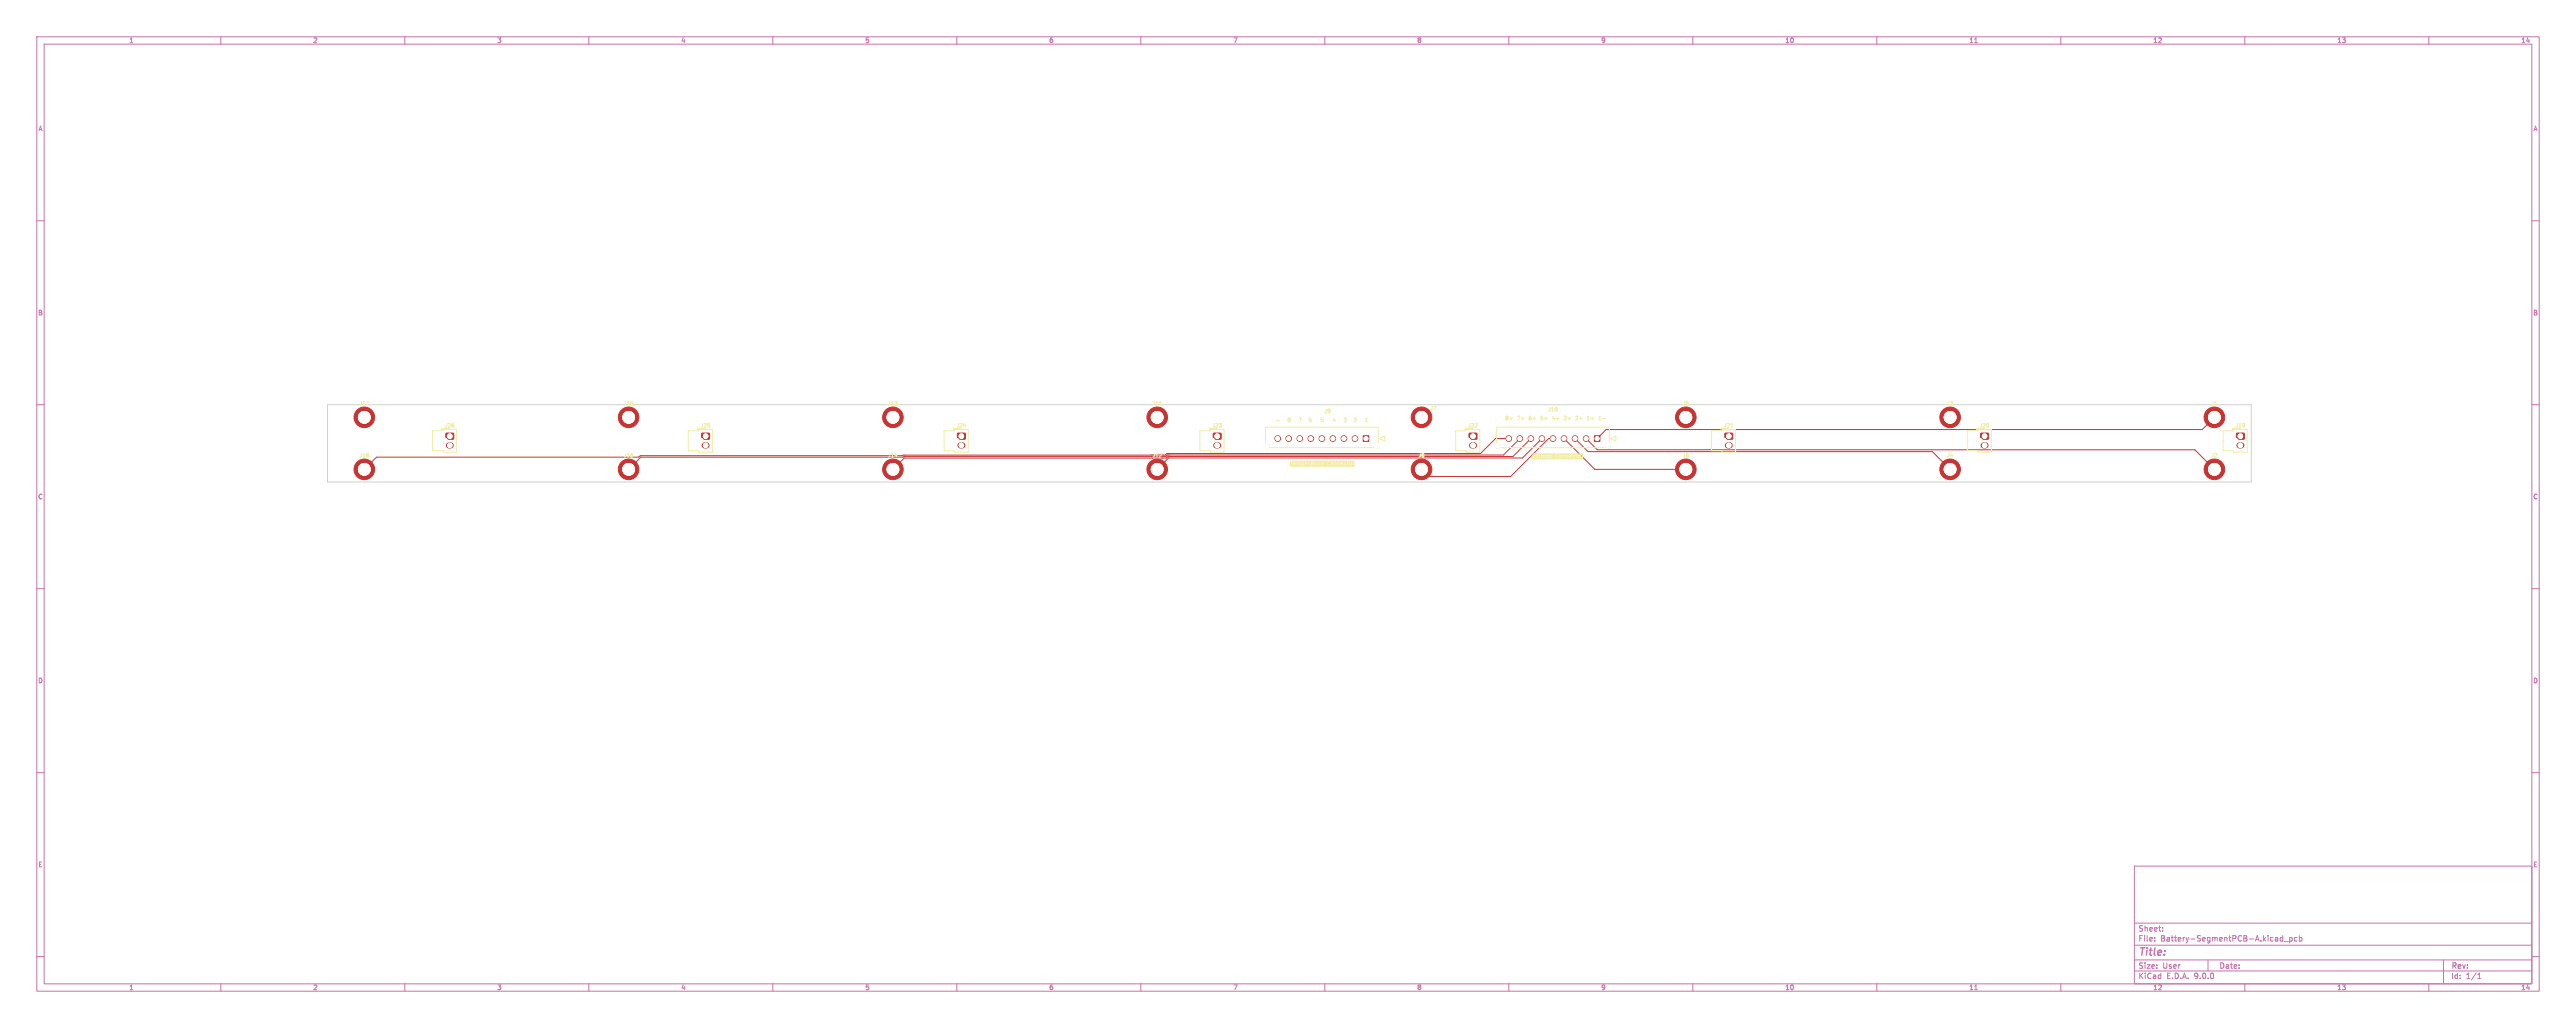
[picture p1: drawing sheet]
<svg xmlns="http://www.w3.org/2000/svg" width="700mm" height="279mm" viewBox="0 0 700 279" stroke-linecap="round" stroke-linejoin="round" font-family="sans-serif">
<defs><g id="words">
<text font-size="2.8" fill="#c872ab" x="581" y="260.3">Title:</text>
<g font-size="2.1" fill="#c872ab">
<text x="581" y="256.1">File:</text>
<text x="581" y="253.4">Sheet:</text>
<text x="587.1" y="256.1">Battery-SegmentPCB-A.kicad_pcb</text>
<text x="581" y="263.5">Size:</text>
<text x="587.7" y="263.5">User</text>
<text x="603" y="263.5">Date:</text>
<text x="666" y="263.7">Rev:</text>
<text x="581" y="266.3">KiCad</text>
<text x="588.7" y="266.3">E.D.A.</text>
<text x="596.3" y="266.3">9.0.0</text>
<text x="666" y="266.3">Id:</text>
<text x="670.1" y="266.3">1/1</text>
</g>
<g font-size="1.8" fill="#c872ab">
<text x="35" y="11.9">1</text>
<text x="85" y="11.9">2</text>
<text x="135" y="11.9">3</text>
<text x="185" y="11.9">4</text>
<text x="235" y="11.9">5</text>
<text x="285" y="11.9">6</text>
<text x="335" y="11.9">7</text>
<text x="385" y="11.9">8</text>
<text x="435" y="11.9">9</text>
<text x="485" y="11.9">10</text>
<text x="535" y="11.9">11</text>
<text x="585" y="11.9">12</text>
<text x="635" y="11.9">13</text>
<text x="685" y="11.9">14</text>
<text x="10.3" y="35.9">A</text>
<text x="688.3" y="35.9">A</text>
<text x="10.3" y="85.9">B</text>
<text x="688.3" y="85.9">B</text>
<text x="10.3" y="135.9">C</text>
<text x="688.3" y="135.9">C</text>
<text x="10.3" y="185.9">D</text>
<text x="688.3" y="185.9">D</text>
<text x="10.3" y="235.9">E</text>
<text x="688.3" y="235.9">E</text>
<text x="35" y="269.3">1</text>
<text x="85" y="269.3">2</text>
<text x="135" y="269.3">3</text>
<text x="185" y="269.3">4</text>
<text x="235" y="269.3">5</text>
<text x="285" y="269.3">6</text>
<text x="335" y="269.3">7</text>
<text x="385" y="269.3">8</text>
<text x="435" y="269.3">9</text>
<text x="485" y="269.3">10</text>
<text x="535" y="269.3">11</text>
<text x="585" y="269.3">12</text>
<text x="635" y="269.3">13</text>
<text x="685" y="269.3">14</text>
</g>
<g font-size="1.4" fill="#f2eda1">
<text x="97.5" y="110.4">J17</text>
<text x="169.4" y="110.4">J15</text>
<text x="241.2" y="110.4">J13</text>
<text x="313" y="110.4">J11</text>
<text x="359.8" y="112.5">J9</text>
<text x="388.5" y="111.7">J7</text>
<text x="420.5" y="112">J10</text>
<text x="457.1" y="110.4">J5</text>
<text x="528.9" y="110.4">J3</text>
<text x="600.8" y="110.4">J1</text>
<text x="120.8" y="116.4">J26</text>
<text x="190.3" y="116.4">J25</text>
<text x="259.8" y="116.4">J24</text>
<text x="329.3" y="116.4">J23</text>
<text x="349.7" y="114.8">8</text>
<text x="352.8" y="114.8">7</text>
<text x="355.5" y="114.8">6</text>
<text x="358.7" y="114.8">5</text>
<text x="362" y="114.8">4</text>
<text x="365" y="114.8">3</text>
<text x="367.7" y="114.8">2</text>
<text x="370.7" y="114.8">1</text>
<text x="398.8" y="116.4">J22</text>
<text x="409" y="114.3">8+</text>
<text x="412.1" y="114.3">7+</text>
<text x="415.3" y="114.3">6+</text>
<text x="418.4" y="114.3">5+</text>
<text x="421.6" y="114.3">4+</text>
<text x="424.7" y="114.3">2+</text>
<text x="427.9" y="114.3">2+</text>
<text x="431.1" y="114.3">1+</text>
<text x="434.2" y="114.3">1-</text>
<text x="468.3" y="116.4">J21</text>
<text x="537.8" y="116.4">J20</text>
<text x="607.3" y="116.4">J19</text>
<text x="97.5" y="124.5">J18</text>
<text x="169.4" y="124.5">J16</text>
<text x="241.2" y="124.5">J14</text>
<text x="313" y="124.5">J12</text>
<text x="385.3" y="124.5">J8</text>
<text x="457.1" y="124.5">J6</text>
<text x="528.9" y="124.5">J4</text>
<text x="600.8" y="124.5">J2</text>
</g>
</g></defs>
<g fill="none" stroke="#c872ab" stroke-width=".27">
<path d="M10 10h680v259.4h-680zM12 12h676v255.4h-676zM60 10v2M110 10v2M160 10v2M210 10v2M260 10v2M310 10v2M360 10v2M410 10v2M460 10v2M510 10v2"/>
<path d="M536.6 11.6h.7M560 10v2M610 10v2M660 10v2M10 60h2M688 60h2M10 110h2M688 110h2M10 160h2M688 160h2M10 210h2M688 210h2"/>
<path d="M580 235.4h108v32h-108zM10 260h2M580 256.9h108M580 250.9h108M585.5 255.6v.2M585.5 254.9v.1M587.7 252.9v.2M587.7 252.2v.1M619.7 255.7h.6M619.7 254.9h.6M620.3 254.3v1.5M620.7 255.9h1.1"/>
<path d="M622.2 254.9l.4-.1 .3 .3-.2 .6h-.5M622.2 254.8v1.5M624.2 254.9l-.5-.1-.2 .3 .1 .6h.6M624.8 254.9l.4-.1 .3 .3-.1 .6h-.6M624.8 254.3v1.5M688 260h2M60 267.4v2M110 267.4v2M160 267.4v2M210 267.4v2M260 267.4v2M310 267.4v2"/>
<path d="M360 267.4v2M410 267.4v2M460 267.4v2M510 267.4v2M536.6 269h.7M560 267.4v2M580 263.9h108M580 260.9h108M600 260.9v3M610 267.4v2M660 267.4v2M664 260.9v6.5"/>
<path d="M673.3 266h.9M673.3 264.9l.4-.4v1.5"/>
</g>
<g fill="none" stroke="#d0d2cd" stroke-width=".27">
<path d="M89 110h522.7v21h-522.7z"/>
<circle cx="99" cy="113.4" r="1.6"/>
<circle cx="170.8" cy="113.4" r="1.6"/>
<circle cx="242.6" cy="113.4" r="1.6"/>
<circle cx="314.5" cy="113.4" r="1.6"/>
<circle cx="386.3" cy="113.4" r="1.6"/>
<circle cx="458.1" cy="113.4" r="1.6"/>
<circle cx="529.9" cy="113.4" r="1.6"/>
<circle cx="601.7" cy="113.4" r="1.6"/>
<circle cx="99" cy="127.6" r="1.6"/>
<circle cx="170.8" cy="127.6" r="1.6"/>
<circle cx="242.6" cy="127.6" r="1.6"/>
<circle cx="314.5" cy="127.6" r="1.6"/>
<circle cx="386.3" cy="127.6" r="1.6"/>
<circle cx="458.1" cy="127.6" r="1.6"/>
<circle cx="529.9" cy="127.6" r="1.6"/>
<circle cx="601.7" cy="127.6" r="1.6"/>
</g>
<g fill="#d0d2cd" stroke="#d0d2cd" stroke-width=".27">
<circle cx="601.7" cy="127.6" r="1.6"/>
<circle cx="468.4" cy="119.8" r=".65"/>
<circle cx="469.8" cy="118.5" r=".6"/>
<circle cx="469.8" cy="121" r=".6"/>
<circle cx="344.2" cy="121.2" r=".63"/>
<circle cx="374.2" cy="121.2" r=".63"/>
<circle cx="371.2" cy="119.2" r=".51"/>
<circle cx="368.2" cy="119.2" r=".51"/>
<circle cx="365.2" cy="119.2" r=".51"/>
<circle cx="362.2" cy="119.2" r=".51"/>
<circle cx="359.2" cy="119.2" r=".51"/>
<circle cx="356.2" cy="119.2" r=".51"/>
<circle cx="353.2" cy="119.2" r=".51"/>
<circle cx="350.2" cy="119.2" r=".51"/>
<circle cx="347.2" cy="119.2" r=".51"/>
<circle cx="99" cy="127.6" r="1.6"/>
<circle cx="601.7" cy="113.4" r="1.6"/>
<circle cx="314.5" cy="127.6" r="1.6"/>
<circle cx="242.6" cy="127.6" r="1.6"/>
<circle cx="190.4" cy="119.8" r=".65"/>
<circle cx="191.7" cy="118.5" r=".6"/>
<circle cx="191.7" cy="121" r=".6"/>
<circle cx="314.5" cy="113.4" r="1.6"/>
<circle cx="386.3" cy="113.4" r="1.6"/>
<circle cx="170.8" cy="113.4" r="1.6"/>
<circle cx="529.9" cy="127.6" r="1.6"/>
<circle cx="329.4" cy="119.8" r=".65"/>
<circle cx="330.8" cy="118.6" r=".6"/>
<circle cx="330.8" cy="121.1" r=".6"/>
<circle cx="386.3" cy="127.6" r="1.6"/>
<circle cx="242.6" cy="113.4" r="1.6"/>
<circle cx="259.9" cy="119.8" r=".65"/>
<circle cx="261.2" cy="118.6" r=".6"/>
<circle cx="261.2" cy="121.1" r=".6"/>
<circle cx="170.8" cy="127.6" r="1.6"/>
<circle cx="99" cy="113.4" r="1.6"/>
<circle cx="120.9" cy="119.8" r=".65"/>
<circle cx="122.2" cy="118.5" r=".6"/>
<circle cx="122.2" cy="121" r=".6"/>
<circle cx="529.9" cy="113.4" r="1.6"/>
<circle cx="607.5" cy="119.8" r=".65"/>
<circle cx="608.8" cy="118.5" r=".6"/>
<circle cx="608.8" cy="121" r=".6"/>
<circle cx="458.1" cy="127.6" r="1.6"/>
<circle cx="537.9" cy="119.8" r=".65"/>
<circle cx="539.3" cy="118.5" r=".6"/>
<circle cx="539.3" cy="121" r=".6"/>
<circle cx="398.9" cy="119.8" r=".65"/>
<circle cx="400.3" cy="118.5" r=".6"/>
<circle cx="400.3" cy="121.1" r=".6"/>
<circle cx="458.1" cy="113.4" r="1.6"/>
<circle cx="407" cy="121.2" r=".63"/>
<circle cx="437" cy="121.2" r=".63"/>
<circle cx="434" cy="119.2" r=".51"/>
<circle cx="431" cy="119.2" r=".51"/>
<circle cx="428" cy="119.2" r=".51"/>
<circle cx="425" cy="119.2" r=".51"/>
<circle cx="422" cy="119.2" r=".51"/>
<circle cx="419" cy="119.2" r=".51"/>
<circle cx="416" cy="119.2" r=".51"/>
<circle cx="413" cy="119.2" r=".51"/>
<circle cx="410" cy="119.2" r=".51"/>
</g>
<g fill="#c83434" stroke="#c83434" stroke-width=".27">
<path d="M468.8 117.8h2v1.5h-1.6l-.5-.5z"/>
<path d="M370.4 118.4h1.6v1.6h-1.6z"/>
<path d="M190.7 117.8h2.1v1.5h-1.7l-.4-.5z"/>
<path d="M329.7 117.8h2.1v1.5h-1.7l-.4-.5z"/>
<path d="M260.2 117.8h2.1v1.5h-1.7l-.4-.5z"/>
<path d="M121.2 117.8h2.1v1.5h-1.7l-.5-.5z"/>
<path d="M607.8 117.8h2v1.5h-1.6l-.5-.5z"/>
<path d="M538.3 117.8h2v1.5h-1.6l-.5-.5z"/>
<path d="M399.2 117.8h2.1v1.5h-1.7l-.4-.5z"/>
<path d="M433.2 118.4h1.6v1.6h-1.6z"/>
<circle cx="601.7" cy="127.6" r="1.8"/>
<circle cx="601.7" cy="127.6" r="2.8"/>
<circle cx="368.2" cy="119.2" r=".76"/>
<circle cx="365.2" cy="119.2" r=".76"/>
<circle cx="362.2" cy="119.2" r=".76"/>
<circle cx="359.2" cy="119.2" r=".76"/>
<circle cx="356.2" cy="119.2" r=".76"/>
<circle cx="353.2" cy="119.2" r=".76"/>
<circle cx="350.2" cy="119.2" r=".76"/>
<circle cx="347.2" cy="119.2" r=".76"/>
<circle cx="99" cy="127.6" r="1.8"/>
<circle cx="99" cy="127.6" r="2.8"/>
<circle cx="601.7" cy="113.4" r="1.8"/>
<circle cx="601.7" cy="113.4" r="2.8"/>
<circle cx="314.5" cy="127.6" r="1.8"/>
<circle cx="314.5" cy="127.6" r="2.8"/>
<circle cx="242.6" cy="127.6" r="1.8"/>
<circle cx="242.6" cy="127.6" r="2.8"/>
<circle cx="314.5" cy="113.4" r="1.8"/>
<circle cx="314.5" cy="113.4" r="2.8"/>
<circle cx="386.3" cy="113.4" r="1.8"/>
<circle cx="386.3" cy="113.4" r="2.8"/>
<circle cx="170.8" cy="113.4" r="1.8"/>
<circle cx="170.8" cy="113.4" r="2.8"/>
<circle cx="529.9" cy="127.6" r="1.8"/>
<circle cx="529.9" cy="127.6" r="2.8"/>
<circle cx="386.3" cy="127.6" r="1.8"/>
<circle cx="386.3" cy="127.6" r="2.8"/>
<circle cx="242.6" cy="113.4" r="1.8"/>
<circle cx="242.6" cy="113.4" r="2.8"/>
<circle cx="170.8" cy="127.6" r="1.8"/>
<circle cx="170.8" cy="127.6" r="2.8"/>
<circle cx="99" cy="113.4" r="1.8"/>
<circle cx="99" cy="113.4" r="2.8"/>
<circle cx="529.9" cy="113.4" r="1.8"/>
<circle cx="529.9" cy="113.4" r="2.8"/>
<circle cx="458.1" cy="127.6" r="1.8"/>
<circle cx="458.1" cy="127.6" r="2.8"/>
<circle cx="458.1" cy="113.4" r="1.8"/>
<circle cx="458.1" cy="113.4" r="2.8"/>
<circle cx="431" cy="119.2" r=".76"/>
<circle cx="428" cy="119.2" r=".76"/>
<circle cx="425" cy="119.2" r=".76"/>
<circle cx="422" cy="119.2" r=".76"/>
<circle cx="419" cy="119.2" r=".76"/>
<circle cx="416" cy="119.2" r=".76"/>
<circle cx="413" cy="119.2" r=".76"/>
<circle cx="410" cy="119.2" r=".76"/>
</g>
<path d="M122 121.1h.5M191.5 121.1h.5M261 121.1h.5M330.5 121.1h.5M400 121.1h.5M469.5 121.1h.5M539 121.1h.5M608.5 121.1h.6" fill="none" stroke="#c83434" stroke-width="1.7"/>
<path d="M410 119.2h-3.6l-4.1 4.1h-85.2l-.5 .4h-1.2M413 119.2l-4.5 4.5h-91.3l-.4 .4h-3.5M416 119.2l-4.9 4.9h-93.7l-.4 .4h-3.8M419 119.2l-5.3 5.3h-96.1l-3.1 3.1M422 119.2h-1.2l-10.3 10.3h-22.3l-1.9-1.9M425 119.2l8.4 8.4h24.7M428 119.2l3.6 3.6h93.5l4.8 4.8M431 119.2l3 3.1h162.4l5.3 5.3M601.7 113.4l-3.3 3.4h-162l-2.4 2.4M312.8 123.7l-138.8 .1-.4 .5h-71.3l-3.3 3.3M313 124.1l-138.9 .2-3.3 3.3M313.1 124.5h-67.4l-3.1 3.1" fill="none" stroke="#c83434" stroke-width=".27"/>
<g fill="#fff" stroke="#fff" stroke-width=".27">
<circle cx="601.7" cy="127.6" r="1.6"/>
<circle cx="468.4" cy="119.8" r=".65"/>
<circle cx="469.8" cy="118.5" r=".6"/>
<circle cx="469.8" cy="121" r=".6"/>
<circle cx="344.2" cy="121.2" r=".63"/>
<circle cx="374.2" cy="121.2" r=".63"/>
<circle cx="371.2" cy="119.2" r=".51"/>
<circle cx="368.2" cy="119.2" r=".51"/>
<circle cx="365.2" cy="119.2" r=".51"/>
<circle cx="362.2" cy="119.2" r=".51"/>
<circle cx="359.2" cy="119.2" r=".51"/>
<circle cx="356.2" cy="119.2" r=".51"/>
<circle cx="353.2" cy="119.2" r=".51"/>
<circle cx="350.2" cy="119.2" r=".51"/>
<circle cx="347.2" cy="119.2" r=".51"/>
<circle cx="99" cy="127.6" r="1.6"/>
<circle cx="601.7" cy="113.4" r="1.6"/>
<circle cx="314.5" cy="127.6" r="1.6"/>
<circle cx="242.6" cy="127.6" r="1.6"/>
<circle cx="190.4" cy="119.8" r=".65"/>
<circle cx="191.7" cy="118.5" r=".6"/>
<circle cx="191.7" cy="121" r=".6"/>
<circle cx="314.5" cy="113.4" r="1.6"/>
<circle cx="386.3" cy="113.4" r="1.6"/>
<circle cx="170.8" cy="113.4" r="1.6"/>
<circle cx="529.9" cy="127.6" r="1.6"/>
<circle cx="329.4" cy="119.8" r=".65"/>
<circle cx="330.8" cy="118.6" r=".6"/>
<circle cx="330.8" cy="121.1" r=".6"/>
<circle cx="386.3" cy="127.6" r="1.6"/>
<circle cx="242.6" cy="113.4" r="1.6"/>
<circle cx="259.9" cy="119.8" r=".65"/>
<circle cx="261.2" cy="118.6" r=".6"/>
<circle cx="261.2" cy="121.1" r=".6"/>
<circle cx="170.8" cy="127.6" r="1.6"/>
<circle cx="99" cy="113.4" r="1.6"/>
<circle cx="120.9" cy="119.8" r=".65"/>
<circle cx="122.2" cy="118.5" r=".6"/>
<circle cx="122.2" cy="121" r=".6"/>
<circle cx="529.9" cy="113.4" r="1.6"/>
<circle cx="607.5" cy="119.8" r=".65"/>
<circle cx="608.8" cy="118.5" r=".6"/>
<circle cx="608.8" cy="121" r=".6"/>
<circle cx="458.1" cy="127.6" r="1.6"/>
<circle cx="537.9" cy="119.8" r=".65"/>
<circle cx="539.3" cy="118.5" r=".6"/>
<circle cx="539.3" cy="121" r=".6"/>
<circle cx="398.9" cy="119.8" r=".65"/>
<circle cx="400.3" cy="118.5" r=".6"/>
<circle cx="400.3" cy="121.1" r=".6"/>
<circle cx="458.1" cy="113.4" r="1.6"/>
<circle cx="407" cy="121.2" r=".63"/>
<circle cx="437" cy="121.2" r=".63"/>
<circle cx="434" cy="119.2" r=".51"/>
<circle cx="431" cy="119.2" r=".51"/>
<circle cx="428" cy="119.2" r=".51"/>
<circle cx="425" cy="119.2" r=".51"/>
<circle cx="422" cy="119.2" r=".51"/>
<circle cx="419" cy="119.2" r=".51"/>
<circle cx="416" cy="119.2" r=".51"/>
<circle cx="413" cy="119.2" r=".51"/>
<circle cx="410" cy="119.2" r=".51"/>
</g>
<path d="M346.8 114.2h.8" fill="none" stroke="#f2eda1" stroke-width=".27"/>
<g fill="#f2eda1">
<path d="M353.8 125.8h.3v.5h-.3z"/>
<path d="M351.6 125.8l.3 .1-.3 .1z"/>
<path d="M354.7 125.8l.3 .1-.3 .1z"/>
<path d="M356.2 126.1l.3-.1v.3h-.3z"/>
<path d="M359.2 125.8l.3 .1-.4 .1z"/>
<path d="M361.8 125.8h.3v.5l-.3-.1z"/>
<path d="M364.5 125.8l.3 .1-.3 .1z"/>
<path d="M366.8 125.8h.3v.5l-.3-.1z"/>
<path d="M350.5 125.2h17.6v1.7h-17.6v-1.5h.4v1l.1-.6h.5v.6h.5l-.4-.2 .4-.2v-.3h.4v.7l.1-.6h.3l.1 .6v-.6h.3l.1 .6-.1-.7h.5v1.1l.1-.4 .4-.1 .1-.5h.3v.6h.5l-.4-.2 .4-.2v-.3h.4v.7l.1-.3 1 .3-.1-.7 .5 .1 .2 .6h.1l-.2-.2v-.4l.2-.1h.3l.2 .7h.3v-.7h.4v.7l.1-.6h.4l.2 .6 .4-.1h-.4l-.1-.2 .5-.1v-.2h1.1l.2 .6 .4-.2a.33 .33 0 0 1-.4 .1 .33 .33 0 0 1-.1-.4h.9v.4l.3 .1 .3-.2-.1-.5h.4l.1 .7v-.6h.2l.2 .6v-.7h.4v.7l.1-.6h.2l.2 .6v-.6h.4l.1 .6 .4-.1h-.4v-.2l.7-.2 .1 .4 .4 .1 .1-.1h-.4l-.1-.4 .7-.2 .2 .7h.3l-.3-.2v-.3h.5v.4l.3 .1 .3-.2-.1-.5h.4l.1 .7v-.5l.3-.2h-1.1l-.2 .2h-.5l.3-.2h-.3v-.4l-.1 .4h-.6l-.3 .2-.4-.2-.4 .1-.5-.1-3.1 .1a.35 .35 0 0 1 .2-.3 .35 .35 0 0 1 .3 0l-.4-.1-.2 .4-1.5-.1-.6 .1 .3-.1h-.9v.6h-.2l-.1-.6h-.6v-.4l-.1 .4h-.8l-.1 .1 .4 .1-.9 .2 .2-.4-1.5 .1-.3-.1h-2.3l-.7 .1v-.4h.3h-.8z"/>
</g>
<path d="M435.5 113.7h.7" fill="none" stroke="#f2eda1" stroke-width=".27"/>
<g fill="#f2eda1">
<path d="M420.4 123.8h.3v.5l-.3-.1z"/>
<path d="M417.5 123.8l.3 .1-.1 .4-.3-.1z"/>
<path d="M419.4 124.1l.4-.1v.3h-.4z"/>
<path d="M421.3 123.8l.3 .1-.4 .1z"/>
<path d="M423.9 123.8h.3v.5l-.3-.1z"/>
<path d="M426.6 123.8l.3 .1-.3 .1z"/>
<path d="M428.9 123.8l.4 .1-.2 .4-.3-.1z"/>
<path d="M416.3 123.2h13.9v1.7h-13.9v-1.5l.4 1 .3-.5h.3l.2 .5 .4-.2-.2-.5-.7 .2 .1-.5h1.2v.8l.2 .2-.1-.7 .4 .1 .2 .6h.1l-.2-.3 1 .3v-.5h.3l.1 .4 .4 .1-.1 .2h-.3l.1 .2 .4-.3v-.7h.3l.2 .6 .4-.1h-.4l-.1-.2 .5-.1v-.2h1l.2 .6 .5-.2a.33 .33 0 0 1-.4 .1 .33 .33 0 0 1-.2-.4h.9l.1 .4 .3 .1 .3-.2-.2-.5h.5l.1 .7v-.6h.2l.2 .6-.1-.7h.5v.7l.1-.6h.2l.2 .6v-.6h.4l.1 .6 .4-.1h-.4v-.2l.7-.2 .1 .4 .3 .1 .2-.1h-.4l-.1-.4 .7-.2 .2 .7h.3l-.3-.2v-.3h.4l.1 .4 .3 .1 .3-.2-.2-.5h.5l.1 .7v-.5l.3-.2h-1.1l-.3 .2h-.4l.3-.2h-.3l-.1-.4v.4h-.7l-.2 .2-.5-.2-.3 .1-.6-.1-3.1 .1a.35 .35 0 0 1 .2-.3 .35 .35 0 0 1 .4 0l-.3-.2-.4 .5-1.4-.1-.5 .1v-.1h-.3l-.3 .2-.7-.2-.1 .1 .4 .1-.9 .2v-.3l.2-.1h-.2v-.4l-.1 .4h-.4l-.1-.4h-1.2l-.4 .9z"/>
</g>
<g fill="none" stroke="#f2eda1" stroke-width=".27">
<path d="M117.5 117.1h2.9v-.4h3.7v6.2h-3.7v-.4h-2.9zM122.2 116.4h-2.1v.7M187 117.1h2.9v-.4h3.7v6.2h-3.7v-.4h-2.9zM191.7 116.4h-2.1v.7M256.5 117.1h2.9v-.4h3.7v6.2h-3.7v-.4h-2.9zM261.2 116.4h-2.1v.7M315 110.1h.6M326 117.1h2.9v-.4h3.7v6.2h-3.7v-.4h-2.9zM330.8 116.4h-2.2v.7M374.8 119.2l1.5-.6v1.2zM395.6 117.1h2.8v-.4h3.7v6.2h-3.7v-.4h-2.8zM400.3 116.4h-2.2v.7"/>
<path d="M437.6 119.2l1.5-.6v1.2zM465.1 117.1h2.8v-.4h3.7v6.2h-3.7v-.4h-2.8zM469.8 116.4h-2.2v.7M470.4 116.1h.5M534.6 117.1h2.8v-.4h3.7v6.2h-3.7v-.4h-2.8zM539.3 116.4h-2.2v.7M604.1 117.1h2.8v-.4h3.8v6.2h-3.8v-.4h-2.8zM608.8 116.4h-2.2v.7M345 121.7h28.4M374.5 120.3v-4.2h-30.6v4.2M407.8 121.7h28.4M437.3 120.3v-4.2h-30.6v4.2"/>
</g>
<g fill="#f2eda1" stroke="#f2eda1" stroke-width=".27">
<circle cx="601.7" cy="127.6" r="1.6"/>
<circle cx="468.4" cy="119.8" r=".65"/>
<circle cx="469.8" cy="118.5" r=".6"/>
<circle cx="469.8" cy="121" r=".6"/>
<circle cx="344.2" cy="121.2" r=".63"/>
<circle cx="374.2" cy="121.2" r=".63"/>
<circle cx="371.2" cy="119.2" r=".51"/>
<circle cx="368.2" cy="119.2" r=".51"/>
<circle cx="365.2" cy="119.2" r=".51"/>
<circle cx="362.2" cy="119.2" r=".51"/>
<circle cx="359.2" cy="119.2" r=".51"/>
<circle cx="356.2" cy="119.2" r=".51"/>
<circle cx="353.2" cy="119.2" r=".51"/>
<circle cx="350.2" cy="119.2" r=".51"/>
<circle cx="347.2" cy="119.2" r=".51"/>
<circle cx="99" cy="127.6" r="1.6"/>
<circle cx="601.7" cy="113.4" r="1.6"/>
<circle cx="314.5" cy="127.6" r="1.6"/>
<circle cx="242.6" cy="127.6" r="1.6"/>
<circle cx="190.4" cy="119.8" r=".65"/>
<circle cx="191.7" cy="118.5" r=".6"/>
<circle cx="191.7" cy="121" r=".6"/>
<circle cx="314.5" cy="113.4" r="1.6"/>
<circle cx="386.3" cy="113.4" r="1.6"/>
<circle cx="170.8" cy="113.4" r="1.6"/>
<circle cx="529.9" cy="127.6" r="1.6"/>
<circle cx="329.4" cy="119.8" r=".65"/>
<circle cx="330.8" cy="118.6" r=".6"/>
<circle cx="330.8" cy="121.1" r=".6"/>
<circle cx="386.3" cy="127.6" r="1.6"/>
<circle cx="242.6" cy="113.4" r="1.6"/>
<circle cx="259.9" cy="119.8" r=".65"/>
<circle cx="261.2" cy="118.6" r=".6"/>
<circle cx="261.2" cy="121.1" r=".6"/>
<circle cx="170.8" cy="127.6" r="1.6"/>
<circle cx="99" cy="113.4" r="1.6"/>
<circle cx="120.9" cy="119.8" r=".65"/>
<circle cx="122.2" cy="118.5" r=".6"/>
<circle cx="122.2" cy="121" r=".6"/>
<circle cx="529.9" cy="113.4" r="1.6"/>
<circle cx="607.5" cy="119.8" r=".65"/>
<circle cx="608.8" cy="118.5" r=".6"/>
<circle cx="608.8" cy="121" r=".6"/>
<circle cx="458.1" cy="127.6" r="1.6"/>
<circle cx="537.9" cy="119.8" r=".65"/>
<circle cx="539.3" cy="118.5" r=".6"/>
<circle cx="539.3" cy="121" r=".6"/>
<circle cx="398.9" cy="119.8" r=".65"/>
<circle cx="400.3" cy="118.5" r=".6"/>
<circle cx="400.3" cy="121.1" r=".6"/>
<circle cx="458.1" cy="113.4" r="1.6"/>
<circle cx="407" cy="121.2" r=".63"/>
<circle cx="437" cy="121.2" r=".63"/>
<circle cx="434" cy="119.2" r=".51"/>
<circle cx="431" cy="119.2" r=".51"/>
<circle cx="428" cy="119.2" r=".51"/>
<circle cx="425" cy="119.2" r=".51"/>
<circle cx="422" cy="119.2" r=".51"/>
<circle cx="419" cy="119.2" r=".51"/>
<circle cx="416" cy="119.2" r=".51"/>
<circle cx="413" cy="119.2" r=".51"/>
<circle cx="410" cy="119.2" r=".51"/>
</g>
<g fill="#fff" stroke="#fff" stroke-width=".27">
<circle cx="601.7" cy="127.6" r="1.6"/>
<circle cx="468.4" cy="119.8" r=".65"/>
<circle cx="469.8" cy="118.5" r=".6"/>
<circle cx="469.8" cy="121" r=".6"/>
<circle cx="344.2" cy="121.2" r=".63"/>
<circle cx="374.2" cy="121.2" r=".63"/>
<circle cx="371.2" cy="119.2" r=".51"/>
<circle cx="368.2" cy="119.2" r=".51"/>
<circle cx="365.2" cy="119.2" r=".51"/>
<circle cx="362.2" cy="119.2" r=".51"/>
<circle cx="359.2" cy="119.2" r=".51"/>
<circle cx="356.2" cy="119.2" r=".51"/>
<circle cx="353.2" cy="119.2" r=".51"/>
<circle cx="350.2" cy="119.2" r=".51"/>
<circle cx="347.2" cy="119.2" r=".51"/>
<circle cx="99" cy="127.6" r="1.6"/>
<circle cx="601.7" cy="113.4" r="1.6"/>
<circle cx="314.5" cy="127.6" r="1.6"/>
<circle cx="242.6" cy="127.6" r="1.6"/>
<circle cx="190.4" cy="119.8" r=".65"/>
<circle cx="191.7" cy="118.5" r=".6"/>
<circle cx="191.7" cy="121" r=".6"/>
<circle cx="314.5" cy="113.4" r="1.6"/>
<circle cx="386.3" cy="113.4" r="1.6"/>
<circle cx="170.8" cy="113.4" r="1.6"/>
<circle cx="529.9" cy="127.6" r="1.6"/>
<circle cx="329.4" cy="119.8" r=".65"/>
<circle cx="330.8" cy="118.6" r=".6"/>
<circle cx="330.8" cy="121.1" r=".6"/>
<circle cx="386.3" cy="127.6" r="1.6"/>
<circle cx="242.6" cy="113.4" r="1.6"/>
<circle cx="259.9" cy="119.8" r=".65"/>
<circle cx="261.2" cy="118.6" r=".6"/>
<circle cx="261.2" cy="121.1" r=".6"/>
<circle cx="170.8" cy="127.6" r="1.6"/>
<circle cx="99" cy="113.4" r="1.6"/>
<circle cx="120.9" cy="119.8" r=".65"/>
<circle cx="122.2" cy="118.5" r=".6"/>
<circle cx="122.2" cy="121" r=".6"/>
<circle cx="529.9" cy="113.4" r="1.6"/>
<circle cx="607.5" cy="119.8" r=".65"/>
<circle cx="608.8" cy="118.5" r=".6"/>
<circle cx="608.8" cy="121" r=".6"/>
<circle cx="458.1" cy="127.6" r="1.6"/>
<circle cx="537.9" cy="119.8" r=".65"/>
<circle cx="539.3" cy="118.5" r=".6"/>
<circle cx="539.3" cy="121" r=".6"/>
<circle cx="398.9" cy="119.8" r=".65"/>
<circle cx="400.3" cy="118.5" r=".6"/>
<circle cx="400.3" cy="121.1" r=".6"/>
<circle cx="458.1" cy="113.4" r="1.6"/>
<circle cx="407" cy="121.2" r=".63"/>
<circle cx="437" cy="121.2" r=".63"/>
<circle cx="434" cy="119.2" r=".51"/>
<circle cx="431" cy="119.2" r=".51"/>
<circle cx="428" cy="119.2" r=".51"/>
<circle cx="425" cy="119.2" r=".51"/>
<circle cx="422" cy="119.2" r=".51"/>
<circle cx="419" cy="119.2" r=".51"/>
<circle cx="416" cy="119.2" r=".51"/>
<circle cx="413" cy="119.2" r=".51"/>
<circle cx="410" cy="119.2" r=".51"/>
</g>
<use href="#words"/>
</svg>
